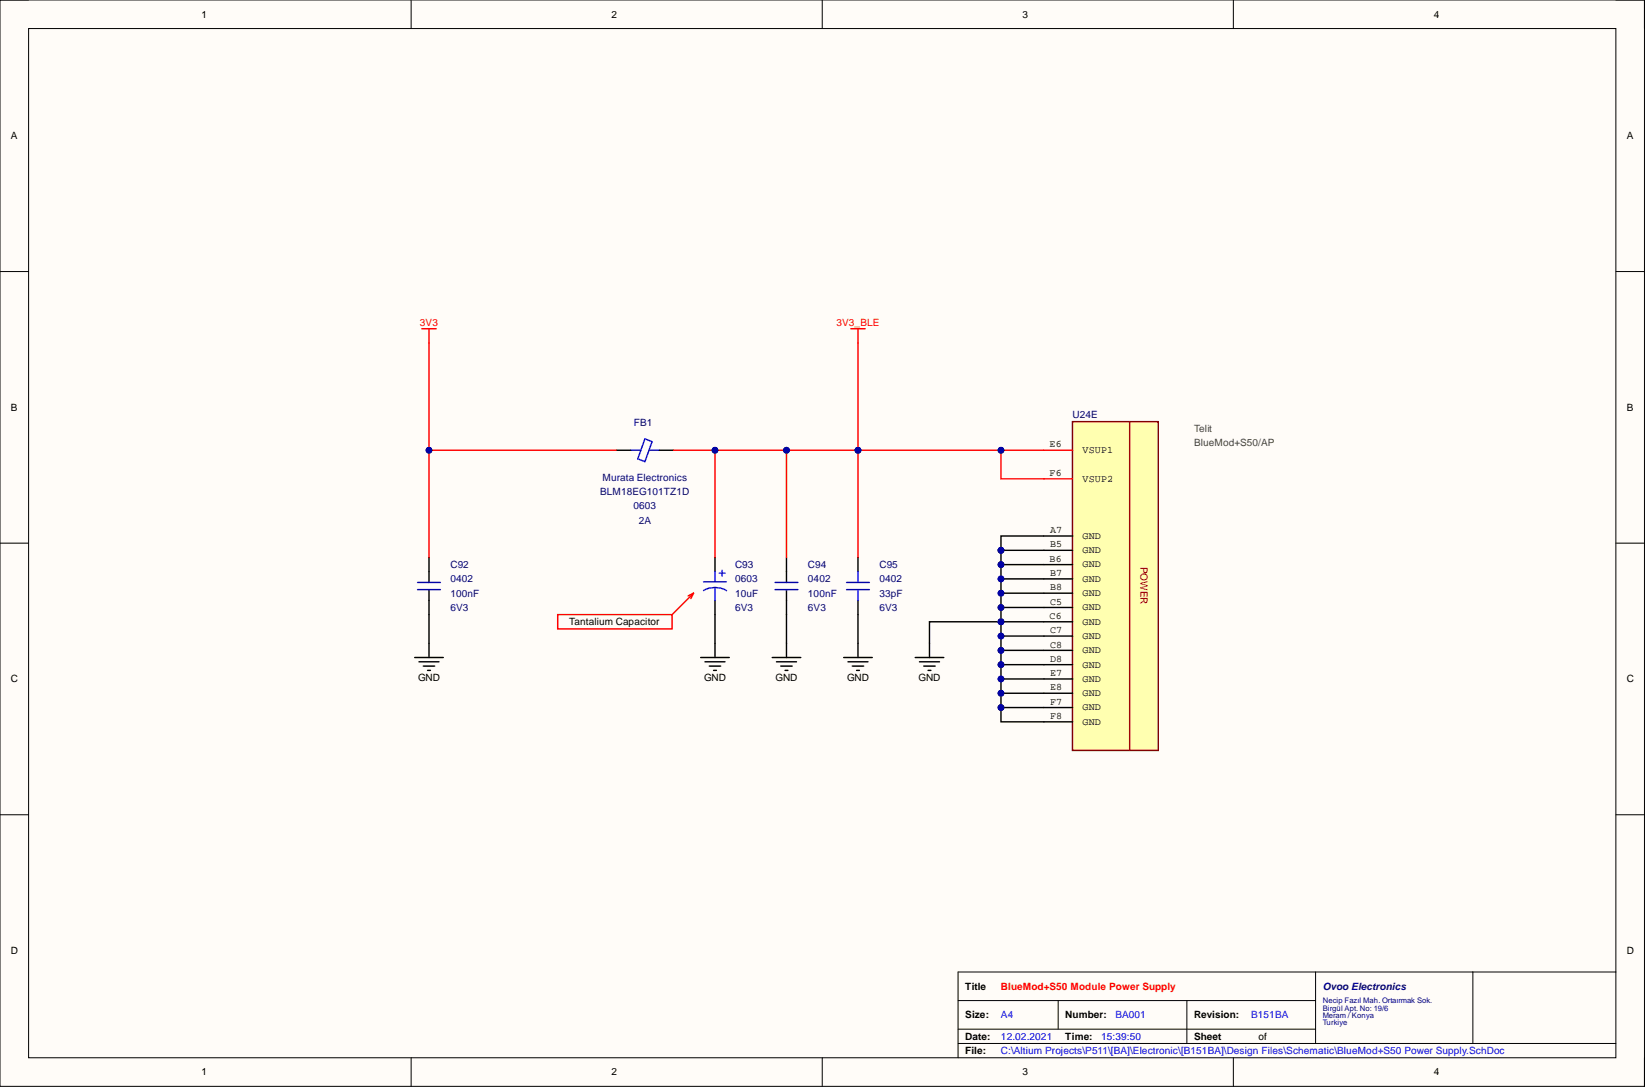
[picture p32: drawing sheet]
<svg xmlns="http://www.w3.org/2000/svg" width="292mm" height="193mm" viewBox="0 0 292 193" stroke-linecap="round" stroke-linejoin="round" font-family="sans-serif">
<defs><g id="words">
<g font-size="1.8">
<text x="35.8" y="3.1">1</text>
<text x="108.6" y="3.1">2</text>
<text x="181.6" y="3.1">3</text>
<text x="254.6" y="3.1">4</text>
<text x="1.9" y="24.7">A</text>
<text x="288.9" y="24.7">A</text>
<text x="1.9" y="72.9">B</text>
<text x="288.9" y="72.9">B</text>
<text x="186.4" y="79.4">E6</text>
<text x="192.2" y="80.4">VSUP1</text>
<text x="186.4" y="84.5">F6</text>
<text x="192.2" y="85.5">VSUP2</text>
<text x="186.5" y="94.6">A7</text>
<text x="192.2" y="95.7">GND</text>
<text x="186.4" y="99.7">B6</text>
<text x="186.5" y="97.2">B5</text>
<text x="192.2" y="98.2">GND</text>
<text x="192.2" y="100.7">GND</text>
<text x="186.5" y="102.3">B7</text>
<text x="186.5" y="104.8">B8</text>
<text x="186.5" y="107.3">C5</text>
<text x="192.2" y="103.3">GND</text>
<text x="192.2" y="105.8">GND</text>
<text x="101.1" y="111">Tantalium Capacitor</text>
<text x="186.4" y="109.9">C6</text>
<text x="186.5" y="112.4">C7</text>
<text x="192.2" y="108.4">GND</text>
<text x="192.2" y="110.9">GND</text>
<text x="192.2" y="113.4">GND</text>
<text x="186.5" y="114.9">C8</text>
<text x="186.5" y="117.5">D8</text>
<text x="192.2" y="116">GND</text>
<text x="192.2" y="118.5">GND</text>
<text x="1.9" y="121.1">C</text>
<text x="74.2" y="120.9">GND</text>
<text x="125" y="120.9">GND</text>
<text x="137.7" y="120.9">GND</text>
<text x="150.4" y="120.9">GND</text>
<text x="163.1" y="120.9">GND</text>
<text x="186.5" y="120">E7</text>
<text x="186.5" y="122.6">E8</text>
<text x="186.5" y="125.1">F7</text>
<text x="192.2" y="121">GND</text>
<text x="192.2" y="123.6">GND</text>
<text x="288.9" y="121.1">C</text>
<text x="186.5" y="127.6">F8</text>
<text x="192.2" y="126.1">GND</text>
<text x="192.2" y="128.7">GND</text>
<text x="1.9" y="169.3">D</text>
<text x="288.9" y="169.3">D</text>
<text x="171.4" y="175.7">Title</text>
<text x="171.4" y="180.8">Size:</text>
<text x="171.4" y="184.6">Date:</text>
<text x="189.2" y="180.8">Number:</text>
<text x="189.2" y="184.6">Time:</text>
<text x="212" y="180.8">Revision:</text>
<text x="212" y="184.6">Sheet</text>
<text x="223.4" y="184.6">of</text>
<text x="35.8" y="190.9">1</text>
<text x="108.6" y="190.9">2</text>
<text x="171.4" y="187.1">File:</text>
<text x="181.6" y="190.9">3</text>
<text x="254.6" y="190.9">4</text>
</g>
<g font-size="1.8" fill="#f00">
<text x="74.6" y="57.9">3V3</text>
<text x="148.5" y="57.9">3V3_BLE</text>
<text x="177.7" y="175.7">BlueMod+S50 Module Power Supply</text>
</g>
<g font-size="1.8" fill="#000080">
<text x="112.6" y="75.7">FB1</text>
<text x="190.4" y="74.2">U24E</text>
<text x="106.6" y="87.9">BLM18EG101TZ1D</text>
<text x="107" y="85.3">Murata Electronics</text>
<text x="112.5" y="90.4">0603</text>
<text x="113.4" y="93">2A</text>
<text x="80" y="100.8">C92</text>
<text x="130.5" y="100.8">C93</text>
<text x="143.5" y="100.8">C94</text>
<text x="156.2" y="100.8">C95</text>
<text x="80" y="103.4">0402</text>
<text x="80" y="105.9">100nF</text>
<text x="130.5" y="105.9">10uF</text>
<text x="130.5" y="103.4">0603</text>
<text x="143.5" y="103.4">0402</text>
<text x="143.5" y="105.9">100nF</text>
<text x="156.2" y="103.4">0402</text>
<text x="156.2" y="105.9">33pF</text>
<text x="80" y="108.4">6V3</text>
<text x="130.5" y="108.4">6V3</text>
<text x="143.5" y="108.4">6V3</text>
<text x="156.2" y="108.4">6V3</text>
<text x="234.9" y="175.7">Ovoo Electronics</text>
</g>
<g font-size="1.8" fill="#434343">
<text x="212" y="76.7">Telit</text>
<text x="212" y="79.3">BlueMod+S50/AP</text>
</g>
<text font-size="1.8" fill="#980000" x="202.5" y="100.6" transform="rotate(90 202.5 100.6)">POWER</text>
<g font-size="1.8" fill="#00f">
<text x="177.7" y="184.6">12.02.2021</text>
<text x="177.7" y="180.8">A4</text>
<text x="195.5" y="184.6">15:39:50</text>
<text x="198.1" y="180.8">BA001</text>
<text x="222.2" y="180.8">B151BA</text>
<text x="177.7" y="187.1">C:\Altium Projects\P511\[BA]\Electronic\[B151BA]\Design Files\Schematic\BlueMod+S50 Power Supply.SchDoc</text>
</g>
<g font-size="1.4" fill="#000080">
<text x="234.9" y="178.1">Necip Fazıl Mah. Ortaırmak Sok.</text>
<text x="234.9" y="179.4">Birgül Apt. No: 19/6</text>
<text x="234.9" y="180.7">Meram / Konya</text>
<text x="234.9" y="181.9">Turkiye</text>
</g>
</g></defs>
<path d="M0 0h292v192.9h-292z" fill-rule="evenodd" fill="#fffcf8"/>
<path d="M0 0h292v192.9h-292z" fill="none" stroke="#000" stroke-width=".18"/>
<path d="M5.1 5.1h281.8v182.7h-281.8z" fill-rule="evenodd" fill="#fffcf8"/>
<g fill="none" stroke="#000" stroke-width=".18">
<path d="M0 0h5.1M73 0v5.1M146 0v5.1M219 0v5.1M286.9 0h5.1v5.1M5.1 5.1h281.8v182.7h-281.8zM0 48.2h5.1M286.9 48.2h5.1M0 96.4h5.1M286.9 96.4h5.1M0 144.6h5.1M286.9 144.6h5.1"/>
<path d="M170.1 177.6h63.5M187.9 177.6v5.1M210.8 177.6v7.6M233.6 172.6v12.6M261.5 172.6v12.6M286.9 172.6h-116.8v15.2M73 187.8v5.1M146 187.8v5.1M170.1 185.2h116.8M170.1 182.7h63.5M219 187.8v5.1M292 187.8v5.1"/>
</g>
<g fill="none" stroke="#000" stroke-width=".25">
<path d="M109.4 79.9h2.6M117.1 79.9h2.5M76.2 99v4.4M127 99v2.5M139.7 99v4.4M152.4 99v2.5M73.6 116.7h5.1M74.4 117.5h3.6M75.2 118.2h2M75.9 119h.5M76.2 104.7v4.4M76.2 114.2v2.5"/>
<path d="M124.4 116.7h5.1M125.2 117.5h3.5M125.9 118.2h2.1M126.7 119h.5M127 106.6v2.5M127 114.2v2.5M137.1 116.7h5.1M137.9 117.5h3.5M138.6 118.2h2.1M139.4 119h.5M139.7 104.7v4.4M139.7 114.2v2.5"/>
<path d="M149.8 116.7h5.1M150.6 117.5h3.5M151.3 118.2h2.1M152.1 119h.5M152.4 106.6v2.5M152.4 114.2v2.5M162.5 116.7h5.1M163.3 117.5h3.5M164 118.2h2.1M164.8 119h.5M165 114.2v2.5"/>
</g>
<path d="M74.9 58.4h2.5M76.2 58.4v2.5M99 109.1h20.3v2.5h-20.3zM123.2 105.3l-3.9 3.8M123.2 105.3l-1 .5M123.2 105.3l-.5 1" fill="none" stroke="#f00" stroke-width=".25"/>
<g fill="none" stroke="#00f" stroke-width=".25">
<path d="M112 79.9h1.8M114.5 77.9l1.3 .5-1.3 3.6-1.3-.5zM115.3 79.9h1.8M74.1 103.4h4.1M74.1 104.7h4.1M124.9 104.8a4 4 0 0 1 4.1 .1M124.9 103.3h4.1M127 101.5v1.8M127 104.3v2.3M127.7 101.8h1M128.2 101.2v1.1M137.6 103.4h4.1"/>
<path d="M137.6 104.7h4.1M150.3 103.4h4.1M150.3 104.7h4.1M152.4 101.5v1.9M152.4 104.7v1.9"/>
</g>
<path d="M190.4 74.9h15.3v58.3h-15.3z" fill-rule="evenodd" fill="#ffffb0"/>
<path d="M190.4 74.9h15.3v58.3h-15.3z" fill="none" stroke="#800000" stroke-width=".25"/>
<g fill="none" stroke="#000" stroke-width=".25">
<path d="M185.4 95.2h5M185.4 97.7h5M152.4 109.1v5.1M185.4 100.2h5M185.4 102.8h5M185.4 105.3h5M185.4 107.8h5M185.4 110.4h5M185.4 112.9h5M185.4 115.5h5M185.4 118h5M185.4 120.5h5"/>
<path d="M185.4 123.1h5M185.4 125.6h5M185.4 128.1h5"/>
</g>
<path d="M76.2 60.9v19h33.2M185.4 79.9h5M185.4 85h5" fill="none" stroke="#f00" stroke-width=".25"/>
<path d="M200.6 74.9v58.3" fill="none" stroke="#980000" stroke-width=".25"/>
<circle cx="76.2" cy="79.9" r=".51" fill="#000080"/>
<circle cx="76.2" cy="79.9" r=".51" fill="none" stroke="#000080" stroke-width=".18"/>
<path d="M119.6 79.9h65.8" fill="none" stroke="#f00" stroke-width=".25"/>
<circle cx="127" cy="79.9" r=".51" fill="#000080"/>
<circle cx="127" cy="79.9" r=".51" fill="none" stroke="#000080" stroke-width=".18"/>
<circle cx="139.7" cy="79.9" r=".51" fill="#000080"/>
<circle cx="139.7" cy="79.9" r=".51" fill="none" stroke="#000080" stroke-width=".18"/>
<circle cx="152.4" cy="79.9" r=".51" fill="#000080"/>
<circle cx="152.4" cy="79.9" r=".51" fill="none" stroke="#000080" stroke-width=".18"/>
<circle cx="177.7" cy="79.9" r=".51" fill="#000080"/>
<circle cx="177.7" cy="79.9" r=".51" fill="none" stroke="#000080" stroke-width=".18"/>
<path d="M177.7 110.4h-12.7v3.8" fill="none" stroke="#000" stroke-width=".25"/>
<circle cx="177.7" cy="110.4" r=".51" fill="#000080"/>
<circle cx="177.7" cy="110.4" r=".51" fill="none" stroke="#000080" stroke-width=".18"/>
<path d="M177.7 97.7v30.4h7.7" fill="none" stroke="#000" stroke-width=".25"/>
<circle cx="177.7" cy="125.6" r=".51" fill="#000080"/>
<circle cx="177.7" cy="125.6" r=".51" fill="none" stroke="#000080" stroke-width=".18"/>
<circle cx="177.7" cy="123.1" r=".51" fill="#000080"/>
<circle cx="177.7" cy="123.1" r=".51" fill="none" stroke="#000080" stroke-width=".18"/>
<circle cx="177.7" cy="120.5" r=".51" fill="#000080"/>
<circle cx="177.7" cy="120.5" r=".51" fill="none" stroke="#000080" stroke-width=".18"/>
<circle cx="177.7" cy="118" r=".51" fill="#000080"/>
<circle cx="177.7" cy="118" r=".51" fill="none" stroke="#000080" stroke-width=".18"/>
<circle cx="177.7" cy="115.5" r=".51" fill="#000080"/>
<circle cx="177.7" cy="115.5" r=".51" fill="none" stroke="#000080" stroke-width=".18"/>
<circle cx="177.7" cy="112.9" r=".51" fill="#000080"/>
<circle cx="177.7" cy="112.9" r=".51" fill="none" stroke="#000080" stroke-width=".18"/>
<circle cx="177.7" cy="110.4" r=".51" fill="#000080"/>
<circle cx="177.7" cy="110.4" r=".51" fill="none" stroke="#000080" stroke-width=".18"/>
<circle cx="177.7" cy="107.8" r=".51" fill="#000080"/>
<circle cx="177.7" cy="107.8" r=".51" fill="none" stroke="#000080" stroke-width=".18"/>
<circle cx="177.7" cy="105.3" r=".51" fill="#000080"/>
<circle cx="177.7" cy="105.3" r=".51" fill="none" stroke="#000080" stroke-width=".18"/>
<circle cx="177.7" cy="102.8" r=".51" fill="#000080"/>
<circle cx="177.7" cy="102.8" r=".51" fill="none" stroke="#000080" stroke-width=".18"/>
<circle cx="177.7" cy="100.2" r=".51" fill="#000080"/>
<circle cx="177.7" cy="100.2" r=".51" fill="none" stroke="#000080" stroke-width=".18"/>
<circle cx="177.7" cy="97.7" r=".51" fill="#000080"/>
<circle cx="177.7" cy="97.7" r=".51" fill="none" stroke="#000080" stroke-width=".18"/>
<path d="M177.7 125.6h7.7" fill="none" stroke="#000" stroke-width=".25"/>
<circle cx="177.7" cy="125.6" r=".51" fill="#000080"/>
<circle cx="177.7" cy="125.6" r=".51" fill="none" stroke="#000080" stroke-width=".18"/>
<path d="M177.7 123.1h7.7" fill="none" stroke="#000" stroke-width=".25"/>
<circle cx="177.7" cy="123.1" r=".51" fill="#000080"/>
<circle cx="177.7" cy="123.1" r=".51" fill="none" stroke="#000080" stroke-width=".18"/>
<path d="M177.7 120.5h7.7" fill="none" stroke="#000" stroke-width=".25"/>
<circle cx="177.7" cy="120.5" r=".51" fill="#000080"/>
<circle cx="177.7" cy="120.5" r=".51" fill="none" stroke="#000080" stroke-width=".18"/>
<path d="M177.7 118h7.7" fill="none" stroke="#000" stroke-width=".25"/>
<circle cx="177.7" cy="118" r=".51" fill="#000080"/>
<circle cx="177.7" cy="118" r=".51" fill="none" stroke="#000080" stroke-width=".18"/>
<path d="M177.7 115.5h7.7" fill="none" stroke="#000" stroke-width=".25"/>
<circle cx="177.7" cy="115.5" r=".51" fill="#000080"/>
<circle cx="177.7" cy="115.5" r=".51" fill="none" stroke="#000080" stroke-width=".18"/>
<path d="M177.7 112.9h7.7" fill="none" stroke="#000" stroke-width=".25"/>
<circle cx="177.7" cy="112.9" r=".51" fill="#000080"/>
<circle cx="177.7" cy="112.9" r=".51" fill="none" stroke="#000080" stroke-width=".18"/>
<path d="M177.7 110.4h7.7" fill="none" stroke="#000" stroke-width=".25"/>
<circle cx="177.7" cy="110.4" r=".51" fill="#000080"/>
<circle cx="177.7" cy="110.4" r=".51" fill="none" stroke="#000080" stroke-width=".18"/>
<path d="M177.7 107.8h7.7" fill="none" stroke="#000" stroke-width=".25"/>
<circle cx="177.7" cy="107.8" r=".51" fill="#000080"/>
<circle cx="177.7" cy="107.8" r=".51" fill="none" stroke="#000080" stroke-width=".18"/>
<path d="M177.7 105.3h7.7" fill="none" stroke="#000" stroke-width=".25"/>
<circle cx="177.7" cy="105.3" r=".51" fill="#000080"/>
<circle cx="177.7" cy="105.3" r=".51" fill="none" stroke="#000080" stroke-width=".18"/>
<path d="M177.7 102.8h7.7" fill="none" stroke="#000" stroke-width=".25"/>
<circle cx="177.7" cy="102.8" r=".51" fill="#000080"/>
<circle cx="177.7" cy="102.8" r=".51" fill="none" stroke="#000080" stroke-width=".18"/>
<path d="M177.7 100.2h7.7" fill="none" stroke="#000" stroke-width=".25"/>
<circle cx="177.7" cy="100.2" r=".51" fill="#000080"/>
<circle cx="177.7" cy="100.2" r=".51" fill="none" stroke="#000080" stroke-width=".18"/>
<path d="M177.7 97.7h7.7" fill="none" stroke="#000" stroke-width=".25"/>
<circle cx="177.7" cy="97.7" r=".51" fill="#000080"/>
<circle cx="177.7" cy="97.7" r=".51" fill="none" stroke="#000080" stroke-width=".18"/>
<path d="M185.4 95.2h-7.7v2.5" fill="none" stroke="#000" stroke-width=".25"/>
<circle cx="177.7" cy="97.7" r=".51" fill="#000080"/>
<circle cx="177.7" cy="97.7" r=".51" fill="none" stroke="#000080" stroke-width=".18"/>
<path d="M177.7 79.9v5.1h7.7" fill="none" stroke="#f00" stroke-width=".25"/>
<circle cx="177.7" cy="79.9" r=".51" fill="#000080"/>
<circle cx="177.7" cy="79.9" r=".51" fill="none" stroke="#000080" stroke-width=".18"/>
<path d="M76.2 109.1v5.1" fill="none" stroke="#000" stroke-width=".25"/>
<path d="M76.2 79.9v19.1" fill="none" stroke="#f00" stroke-width=".25"/>
<circle cx="76.2" cy="79.9" r=".51" fill="#000080"/>
<circle cx="76.2" cy="79.9" r=".51" fill="none" stroke="#000080" stroke-width=".18"/>
<path d="M127 109.1v5.1" fill="none" stroke="#000" stroke-width=".25"/>
<path d="M127 79.9v19.1" fill="none" stroke="#f00" stroke-width=".25"/>
<circle cx="127" cy="79.9" r=".51" fill="#000080"/>
<circle cx="127" cy="79.9" r=".51" fill="none" stroke="#000080" stroke-width=".18"/>
<path d="M139.7 109.1v5.1" fill="none" stroke="#000" stroke-width=".25"/>
<path d="M139.7 79.9v19.1" fill="none" stroke="#f00" stroke-width=".25"/>
<circle cx="139.7" cy="79.9" r=".51" fill="#000080"/>
<circle cx="139.7" cy="79.9" r=".51" fill="none" stroke="#000080" stroke-width=".18"/>
<path d="M152.4 79.9v19.1" fill="none" stroke="#f00" stroke-width=".25"/>
<circle cx="152.4" cy="79.9" r=".51" fill="#000080"/>
<circle cx="152.4" cy="79.9" r=".51" fill="none" stroke="#000080" stroke-width=".18"/>
<path d="M151.1 58.4h2.5M152.4 58.4v21.5" fill="none" stroke="#f00" stroke-width=".25"/>
<circle cx="152.4" cy="79.9" r=".51" fill="#000080"/>
<circle cx="152.4" cy="79.9" r=".51" fill="none" stroke="#000080" stroke-width=".18"/>
<use href="#words"/>
</svg>
